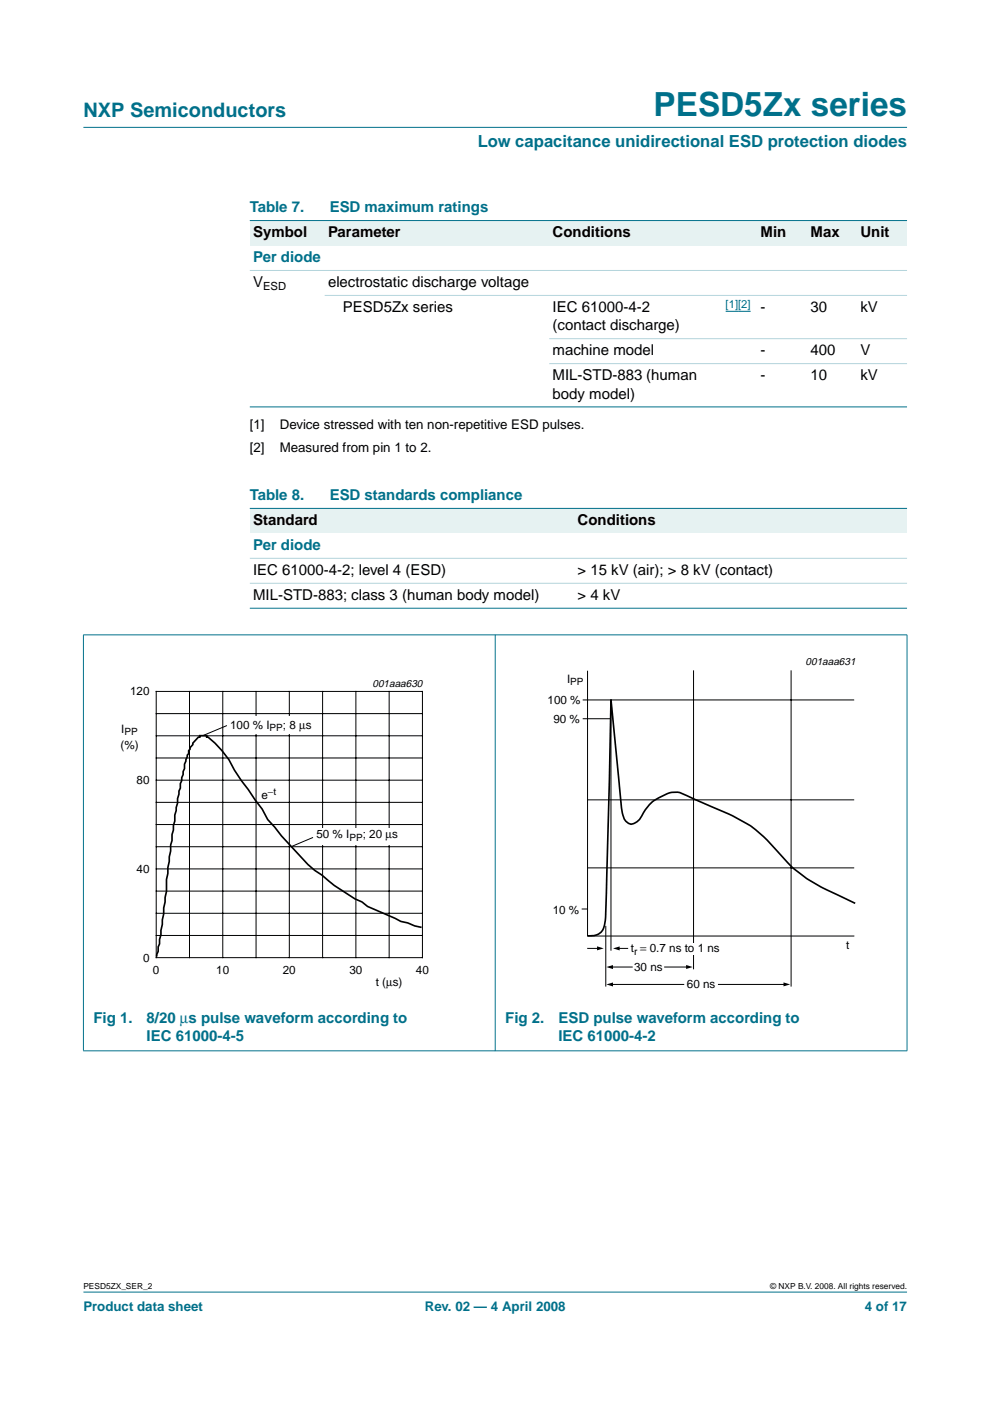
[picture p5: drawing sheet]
<svg xmlns="http://www.w3.org/2000/svg" width="210mm" height="297mm" viewBox="0 0 210 297" stroke-linecap="round" stroke-linejoin="round" font-family="sans-serif">
<defs><g id="words">
<text font-size="7.1" fill="#00708a" x="138.6" y="24.7">PESD5Zx series</text>
<text font-size="4.2" fill="#00708a" x="17.7" y="24.9">NXP Semiconductors</text>
<text font-size="3.5" fill="#00708a" x="101.3" y="31.1">Low capacitance unidirectional ESD protection diodes</text>
<g font-size="3.2" fill="#00708a">
<text x="53" y="45">Table 7.</text>
<text x="69.9" y="45">ESD maximum ratings</text>
<text x="53.7" y="55.6">Per diode</text>
<text x="53" y="106">Table 8.</text>
<text x="69.9" y="106">ESD standards compliance</text>
<text x="53.7" y="116.6">Per diode</text>
<text x="19.8" y="216.8">Fig 1.</text>
<text x="31.1" y="220.7">IEC 61000-4-5</text>
<text x="31.1" y="216.8">8/20 µs pulse waveform according to</text>
<text x="107.1" y="216.8">Fig 2.</text>
<text x="118.4" y="220.7">IEC 61000-4-2</text>
<text x="118.4" y="216.8">ESD pulse waveform according to</text>
</g>
<g font-size="3.2">
<text x="53.7" y="50.3">Symbol</text>
<text x="69.5" y="50.3">Parameter</text>
<text x="117.2" y="50.3">Conditions</text>
<text x="161.3" y="50.3">Min</text>
<text x="171.9" y="50.3">Max</text>
<text x="182.4" y="50.3">Unit</text>
<text x="53.7" y="60.9">V</text>
<text x="69.5" y="60.9">electrostatic discharge voltage</text>
<text x="72.7" y="66.2">PESD5Zx series</text>
<text x="117.2" y="66.2">IEC 61000-4-2</text>
<text x="117.2" y="70">(contact discharge)</text>
<text x="161.3" y="66.2">-</text>
<text x="171.9" y="66.2">30</text>
<text x="182.4" y="66.2">kV</text>
<text x="117.2" y="75.3">machine model</text>
<text x="161.3" y="75.3">-</text>
<text x="171.9" y="75.3">400</text>
<text x="182.4" y="75.3">V</text>
<text x="117.2" y="80.6">MIL-STD-883 (human</text>
<text x="161.3" y="80.6">-</text>
<text x="171.9" y="80.6">10</text>
<text x="182.4" y="80.6">kV</text>
<text x="117.2" y="84.5">body model)</text>
<text x="53.7" y="111.3">Standard</text>
<text x="122.5" y="111.3">Conditions</text>
<text x="53.7" y="121.9">IEC 61000-4-2; level 4 (ESD)</text>
<text x="122.5" y="121.9">&gt; 15 kV (air); &gt; 8 kV (contact)</text>
<text x="53.7" y="127.2">MIL-STD-883; class 3 (human body model)</text>
<text x="122.5" y="127.2">&gt; 4 kV</text>
</g>
<g font-size="2.8">
<text x="53" y="91">[1]</text>
<text x="53" y="95.9">[2]</text>
<text x="59.3" y="91">Device stressed with ten non-repetitive ESD pulses.</text>
<text x="59.3" y="95.9">Measured from pin 1 to 2.</text>
</g>
<g font-size="2.8" fill="#00708a">
<text x="17.7" y="278">Product data sheet</text>
<text x="90.1" y="278">Rev. 02 — 4 April 2008</text>
<text x="183.4" y="278">4 of 17</text>
</g>
<g font-size="2.5">
<text x="27.6" y="147.4">120</text>
<text x="116.1" y="149.2">100 %</text>
<text x="120.2" y="144.8">I</text>
<text x="25.7" y="155.4">I</text>
<text x="48.8" y="154.5">100 % I</text>
<text x="60" y="154.5">; 8 µs</text>
<text x="117.3" y="153.4">90 %</text>
<text x="25.6" y="158.8">(%)</text>
<text x="29" y="166.3">80</text>
<text x="55.4" y="169.3">e</text>
<text x="67.1" y="177.8">50 % I</text>
<text x="76.9" y="177.8">; 20 µ</text>
<text x="83.2" y="177.8">s</text>
<text x="29" y="185.1">40</text>
<text x="117.2" y="193.7">10 %</text>
<text x="30.3" y="203.9">0</text>
<text x="133.7" y="201.9">t = 0.7 ns to 1 ns</text>
<text x="179.4" y="201.2">t</text>
<text x="32.4" y="206.4">0</text>
<text x="45.9" y="206.4">10</text>
<text x="60" y="206.4">20</text>
<text x="74.1" y="206.4">30</text>
<text x="79.7" y="209">t (µs)</text>
<text x="88.2" y="206.4">40</text>
<text x="134.5" y="205.8">30 ns</text>
<text x="145.6" y="209.5">60 ns</text>
</g>
<text font-size="2.4" x="55.8" y="61.4">ESD</text>
<text font-size="2.4" fill="#00f" x="153.9" y="65.2">[1][2]</text>
<g font-size="2.2">
<text x="170.8" y="141.1">001aaa631</text>
<text x="79" y="145.8">001aaa630</text>
</g>
<g font-size="2.1">
<text x="120.9" y="145.2">PP</text>
<text x="26.4" y="155.8">PP</text>
<text x="57.2" y="155">PP</text>
<text x="56.8" y="168.6">−t</text>
<text x="74.1" y="178.3">PP</text>
<text x="134.4" y="202.4">r</text>
</g>
<g font-size="1.8">
<text x="17.7" y="273.4">PESD5ZX_SER_2</text>
<text x="163.3" y="273.4">© NXP B.V. 2008. All rights reserved.</text>
</g>
</g></defs>
<g fill="#00708a" stroke="#00708a" stroke-width=".21">
<path d="M17.7 273.9h174.6z"/>
<path d="M17.7 27h174.6z"/>
</g>
<g fill="#e6f2f2">
<path d="M53 46.8h15.8v5.3h-15.8z" fill-rule="evenodd"/>
<path d="M68.8 46.8h47.7v5.3h-47.7z" fill-rule="evenodd"/>
<path d="M116.5 46.8h33.5v5.3h-33.5z" fill-rule="evenodd"/>
<path d="M150 46.8h10.6v5.3h-10.6z" fill-rule="evenodd"/>
<path d="M160.6 46.8h10.5v5.3h-10.5z" fill-rule="evenodd"/>
<path d="M171.1 46.8h10.6v5.3h-10.6z" fill-rule="evenodd"/>
<path d="M181.7 46.8h10.6v5.3h-10.6z" fill-rule="evenodd"/>
</g>
<path d="M153.9 66h5.3" fill="none" stroke="#00f" stroke-width=".21"/>
<g fill="#e6f2f2">
<path d="M53 107.8h68.8v5.3h-68.8z" fill-rule="evenodd"/>
<path d="M121.8 107.8h70.5v5.3h-70.5z" fill-rule="evenodd"/>
</g>
<g fill="#00708a" stroke="#00708a" stroke-width=".21">
<path d="M53 46.8h139.3z"/>
<path d="M53 86.3h139.3z"/>
<path d="M53 107.8h139.3z"/>
<path d="M53 129h139.3z"/>
<path d="M17.7 134.6v88.2z"/>
<path d="M105 134.6v88.2z"/>
<path d="M192.3 134.6v88.2z"/>
<path d="M17.6 134.6h174.8z"/>
<path d="M17.6 222.8h174.8z"/>
</g>
<g fill="#b3d4db" stroke="#b3d4db" stroke-width=".21">
<path d="M53 57.3h139.3z"/>
<path d="M68.8 62.6h123.5z"/>
<path d="M116.5 71.8h75.8z"/>
<path d="M116.5 77.1h75.8z"/>
<path d="M53 118.4h139.3z"/>
<path d="M53 123.7h139.3z"/>
</g>
<path d="M20.4 143.8h81.9v66.3h-81.9z" fill="none" stroke="#fff" stroke-width=".21"/>
<g fill="none" stroke="#000" stroke-width=".21">
<path d="M33.1 146.6h56.5v56.4h-56.5zM33.1 156h56.5M33.1 151.3h56.5M40.2 146.6v56.4M47.2 146.6v56.4M48.1 153.8l-5 2.1M54.3 146.6v56.4M61.3 146.6v56.4M68.4 146.6v56.4M75.5 146.6v56.4M82.5 146.6v56.4M33.1 165.4h56.5"/>
<path d="M33.1 174.8h56.5M33.1 160.7h56.5M33.1 170.1h56.5M33.1 179.5h56.5M66.4 177.6l-4.5 1.8M33.1 184.2h56.5M33.1 193.6h56.5M33.1 188.9h56.5M33.1 198.3h56.5"/>
</g>
<path d="M89.4 196.6l-4.4-1.2-7.1-3.2-1.2-1a31.7 31.7 0 0 1-8.5-5.7l-1.4-.9-1.5-1.3-5.6-6-2.9-3.5-1.2-2.3-5.9-8.2a19.7 19.7 0 0 0-5.6-7h-.3v-.3h-1.4v.3h-.3l-1.2 1.3v.3l-.6 .6v.3l-.3 .4v.6l-.3 .3-.6 1.9v1l-.3 .6-.3 1.9-.3 .6v1l-.3 .6v.7l-.2 .9v1l-.6 2.5v1.3l-.6 2.8v1.3l-.3 1v1.2l-.6 3.5v1.3l-.3 1.3v2.5l-.6 3.5v1.3l-.3 1.2-.3 3.2-.3 1v.9l-.3 .7v.9l-.4 1.1" fill="none" stroke="#000" stroke-width=".35"/>
<g fill="#fff">
<path d="M53.5 151.8h8.4v3.7h-8.4z"/>
<path d="M67.5 175.5h15.8v3.6h-15.8z"/>
</g>
<g fill="none" stroke="#000" stroke-width=".21">
<path d="M123.5 148.4h57.6M123.5 152.4h6M124.6 142.2v56.3h56.5M129.5 150.2v51.4M147 142.1v63.4M167.7 142.1v67.1M124.5 169.6h56.6M123.3 192.7h1.3M124.7 184h56.4M128.4 196.3v12.9M124.6 201.1h2.3M129.2 205h4.8"/>
<path d="M129.4 208.7h15.6M131.1 201.1h2M140.9 205h5M152.3 208.7h14.2"/>
</g>
<path d="M181.3 191.5a66.1 66.1 0 0 1-11-5.8l-2.6-2.1a57.9 57.9 0 0 0-8.8-8.6 121.6 121.6 0 0 0-13.2-6.3 5 5 0 0 0-5.7 .3 8.8 8.8 0 0 0-4.2 4.5 2.53 2.53 0 0 1-2.4 1.2 3.1 3.1 0 0 1-1.5-2.7l-2.4-23.7-1 42.5a18 18 0 0 1-.6 6.2 3.1 3.1 0 0 1-3.3 1.4" fill="none" stroke="#000" stroke-width=".35"/>
<path d="M126.6 200.6l1.4 .5-1.4 .4zM128.6 208.7l1.4-.4v.9zM128.6 205l1.4-.4v.9zM130 201.1l1.4-.4v.8zM145.5 204.6l1.4 .4-1.4 .4zM166.1 208.3l1.4 .4-1.4 .4z" fill="#000"/>
<path d="M146.7 200.1h.7v2.3h-.7z" fill="#fff"/>
<use href="#words"/>
</svg>
